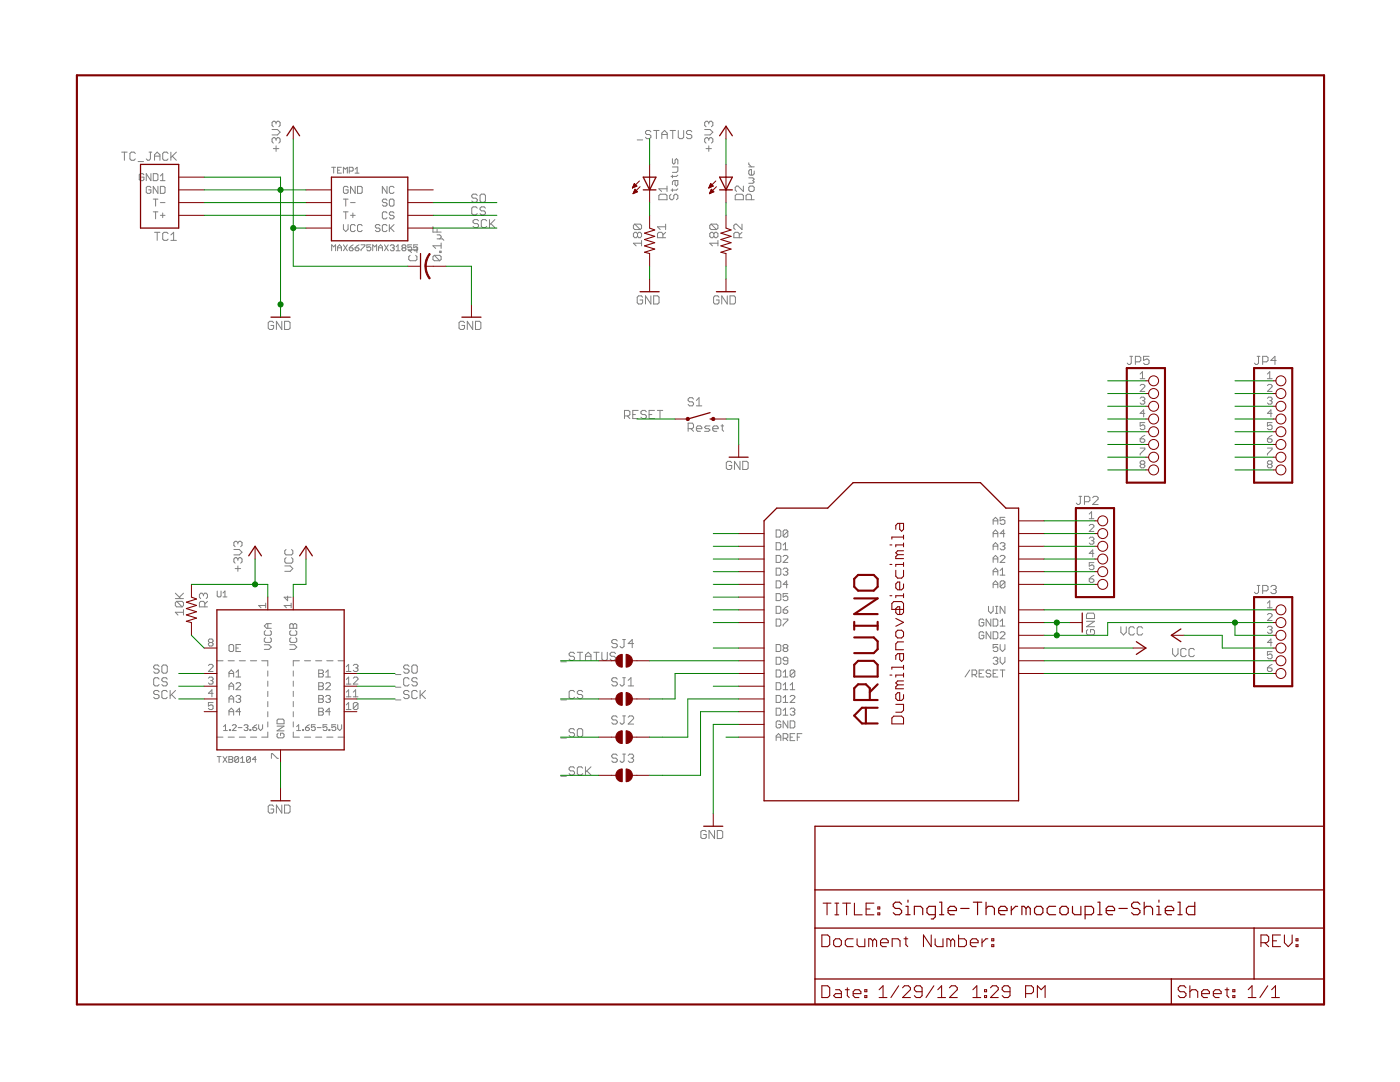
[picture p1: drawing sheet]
<svg xmlns="http://www.w3.org/2000/svg" width="279mm" height="216mm" viewBox="0 0 279 216" stroke-linecap="round" stroke-linejoin="round" font-family="sans-serif">
<g fill="none" stroke="#808080" stroke-width=".2">
<path d="M24.3 30.4h1.1M24.8 30.4v1.6M27 30.6l-.3-.2h-.5l-.3 .2v1.1l.3 .3h.5l.3-.3M27.6 32.2h1M28.7 34.9l-.2-.3h-.5l-.2 .3v.9l.2 .2h.5l.2-.2v-.5h-.4M29.7 30.4h.6M30 30.4v1.3l-.3 .3h-.2l-.3-.3M30.1 37.4l-.2-.2h-.5l-.2 .2v1l.2 .2h.5l.2-.2v-.5h-.4M30.1 34.6v1.4l-.9-1.4v1.4M30.6 34.6h.7l.2 .3v.9l-.2 .2h-.7zM30.6 39.7h.9M30.8 32v-1.1l.6-.5 .5 .5v1.1"/>
<path d="M30.8 31.2h1.1M31.1 39.7v1.4M31.5 37.2v1.4l-.9-1.4v1.4M32 35.1l.5-.5v1.4M32 36h.9M32 37.2h.7l.2 .2v1l-.2 .2h-.7zM33.5 30.6l-.2-.2h-.6l-.2 .2v1.1l.2 .3h.6l.2-.3M34.1 30.4v1.6M34.4 31.2l.8 .8M35.2 30.4l-1.1 1M54.3 25.8h1.1l.5 .6-.5 .5h-1.1M54.5 29.7h1.1"/>
<path d="M55.1 27.7l-.3-.2h-.3l-.2 .2v.6l.2 .3M55.1 27.7l.3-.2h.2l.3 .2v.6l-.3 .3M55.1 24.5l-.3-.3h-.3l-.2 .3v.5l.2 .3M55.1 24.5l.3-.3h.2l.3 .3v.5l-.3 .3M55.1 24.5v.2M55.1 27.7v.3M55.1 29.1v1.1M66.2 33.4h.8M66.6 33.4v1.1M67.4 34h.4M68.1 33.4h-.7v1.1h.7M68.5 34.5v-1.1l.4 .4 .4-.4v1.1"/>
<path d="M68.5 39.7h1M69 39.7v1.4M69.5 37.4l-.3-.2h-.4l-.3 .2v1l.3 .2h.4l.3-.2v-.5h-.5M69.7 34.1h.6l.2-.1v-.4l-.2-.2h-.6v1.1M70.9 34.5h.7M70.9 33.8l.4-.4v1.1M70.9 37.2v1.4l-.9-1.4v1.4M71.4 37.2h.7l.2 .2v1l-.2 .2h-.7zM77.2 40l-.2-.3h-.5l-.2 .3v.2l.2 .2h.5l.2 .3v.2l-.2 .2h-.5l-.2-.2M77.2 37.2v1.4l-.9-1.4v1.4M77.7 40l.2-.3h.5l.2 .3v.9l-.2 .2h-.5l-.2-.2zM78.6 37.4l-.2-.2h-.5l-.2 .2v1l.2 .2h.5l.2-.2"/>
<path d="M95.2 39l-.2-.3h-.6l-.3 .3v.3l.3 .2h.6l.2 .3v.3l-.2 .3h-.6l-.3-.3M95.8 39l.3-.3h.5l.3 .3v1.1l-.3 .3h-.5l-.3-.3zM127.2 27.9h1M129.9 26.3l-.3-.3h-.5l-.3 .3v.3l.3 .2h.5l.3 .3v.3l-.3 .3h-.5l-.3-.3M130.5 26h1M131 26v1.7M131.5 39l.3-.2h1l.3 .2v.9h-1.6zM132.1 26.8h1.1M132.1 27.7v-1.1l.5-.6 .6 .6v1.1M133.1 37.1v1.1M133.1 37.7h-1.6l.5 .5M133.7 26h1.1"/>
<path d="M133.9 38.8l-.3 .2v.6l.3 .3h.3l.3-.3v-.6l.2-.2h.3l.3 .2v.6l-.3 .3M134.2 31.7v.8l.3 .2 .2-.2v-.6l.3-.2 .3 .2v.8M134.2 33.3h1.1v.8l-.3 .3h-.8M134.2 34.9v.6M134.2 37.7v.5M134.3 26v1.7M134.7 36v.9l.3 .2 .3-.2v-.9h-.8l-.3 .3v.6M135.3 37.7l-.3 .2h-1.1M135.3 34.9l-.3 .3h-1.1M135.4 26v1.4l.2 .3h.6l.2-.3v-1.4M138.1 26.3l-.3-.3h-.5l-.3 .3v.3l.3 .2h.5l.3 .3v.3l-.3 .3h-.5l-.3-.3M140.6 25.8h1.1l.6 .6-.6 .5h-1.1"/>
<path d="M140.9 29.7h1.1M141.5 27.7l.2-.2h.3l.3 .2v.6l-.3 .3M141.5 24.5v.2M141.5 27.7v.3M141.5 29.1v1.1M141.5 27.7l-.3-.2h-.3l-.3 .2v.6l.3 .3M141.5 24.5l-.3-.3h-.3l-.3 .3v.5l.3 .3M141.5 24.5l.2-.3h.3l.3 .3v.5l-.3 .3M146.7 39l.3-.2h1.1l.3 .2v.9h-1.7zM148.4 37.1v1.1l-1.1-1.1h-.3l-.3 .3v.5l.3 .3M149.4 32.5v.3l.6 .5M149.4 35.5h.8l.3 .3-.3 .2 .3 .3-.3 .3h-.8"/>
<path d="M149.4 33.3h1.1M149.7 37.1h.5l.3 .3v.5l-.3 .3h-.5l-.3-.3v-.5zM150 39.9v-.9l-.3-.2h-.5l-.3 .2v.9h1.6M150.5 34.1v.6l-.3 .2h-.5l-.3-.2v-.6l.3-.3h.3v1.1M30.6 42.3h.9M30.8 46.4h1.1M31.1 42.3v1.4M31.4 46.4v1.6M32 40.4h.9M32 43h.9M32.5 42.5v.9M33.5 46.6l-.2-.2h-.6l-.2 .2v1.1l.2 .3h.6l.2-.3"/>
<path d="M34.1 48h1.1M34.1 46.9l.5-.5v1.6M66.2 50v-1.1l.4 .4 .4-.4v1.1M67.4 50v-.7l.4-.4 .3 .4v.7M67.4 49.4h.7M68.5 44.8v.9l.5 .5 .5-.5v-.9M68.5 48.9l.8 1.1M68.5 42.3h1M69 42.3v1.4M69.3 48.9l-.8 1.1M69.7 49.4h.6l.2 .4-.2 .2h-.4l-.2-.2zM70 40.4h.9"/>
<path d="M70 43h.9M70.4 42.5v.9M70.5 48.9l-.8 .5M70.9 49.4h.6l.1 .4-.1 .2h-.4l-.2-.2zM70.9 45l-.2-.2h-.5l-.2 .2v1l.2 .2h.5l.2-.2M71.6 48.9l-.7 .5M72.1 48.9h.7v.2l-.7 .7v.2M72.3 45l-.2-.2h-.5l-.2 .2v1l.2 .2h.5l.2-.2M74 48.9h-.8v.5l.4-.1 .4 .1v.4l-.2 .2h-.4l-.2-.2M74.4 50v-1.1l.4 .4 .4-.4v1.1M75.5 49.4h.8M75.5 50v-.7l.4-.4 .4 .4v.7"/>
<path d="M75.8 45l-.2-.2h-.5l-.2 .2v.3l.2 .2h.5l.2 .2v.3l-.2 .2h-.5l-.2-.2M76.7 48.9l.8 1.1M77.2 42.5l-.2-.2h-.5l-.2 .2v.9l.2 .3h.5l.2-.3M77.2 45l-.2-.2h-.5l-.2 .2v1l.2 .2h.5l.2-.2M77.5 48.9l-.8 1.1M77.7 44.8v1.4M77.9 49.1l.2-.2h.4l.2 .2-.2 .3M77.9 45.5l.7 .7M78.3 49.4h.2M78.5 49.4l.2 .2-.2 .4h-.4l-.2-.2M78.6 42.5l-.2-.2h-.5l-.2 .2v.2l.2 .3h.5l.2 .2v.2l-.2 .3h-.5l-.2-.3M78.6 44.8l-.9 .9"/>
<path d="M79.1 50h.7M79.1 49.3l.3-.4v1.1M80.4 49.4h.4M80.4 49.4l-.2 .2 .2 .4h.4l.2-.2-.2-.4M80.4 49.4l-.2-.1 .2-.4h.4l.2 .2-.2 .3M81.9 50.9l-.3 .3v.6l.3 .2h1.1l.2-.2v-.6l-.2-.3M82.2 48.9h-.8v.5l.4-.1 .4 .1v.4l-.2 .2h-.4l-.2-.2M83.2 49.3v1.1M83.2 49.8h-1.6l.5 .6M83.4 48.9h-.8v.5l.4-.1 .4 .1v.4l-.3 .2h-.3l-.2-.2M86.4 45.2v1.1h1.6M86.7 50.9l-.3 .3v.6l.3 .2h1.1"/>
<path d="M86.7 50.9h1.1l.2 .3v.6l-.2 .2M86.7 50.9l1.1 1.1M87.2 46.9h.6l.2 .2v.3l-.2 .3M87.2 47.7h1.1l.3 .2M87.2 45.8v.5M87.8 50.1h.2v.3h-.2zM88 48.5v1.1M88 49h-1.6l.6 .6M95.2 41.5l-.2-.2h-.6l-.3 .2v1.1l.3 .3h.6l.2-.3M95.5 44.1l-.3-.3h-.5l-.3 .3v.2l.3 .3h.5l.3 .3v.3l-.3 .2h-.5l-.3-.2M96.9 41.5l-.3-.2h-.5l-.3 .2v.3l.3 .3h.5l.3 .3v.2l-.3 .3h-.5l-.3-.3M97.1 44.1l-.2-.3h-.6l-.2 .3v1.1l.2 .2h.6l.2-.2"/>
<path d="M97.7 43.8v1.6M98 44.6l.8 .8M98.8 43.8l-1.1 1.1M126.7 44.7h1.1l.2 .3v.5l-.2 .3M126.7 44.7l-.3 .3v.5l.3 .3h1.1M126.7 44.7l1.1 1.1M127.2 46.6l.3-.2h.3l.2 .2v.6l-.2 .2h-.3l-.3-.2M127.2 46.6l-.2-.2h-.3l-.3 .2v.6l.3 .2h.3l.2-.2M127.2 46.6v.6M128 48.5h-1.6l.6 .6M128 48v1.1M128.2 59.3l-.2-.3h-.6l-.2 .3v1.1l.2 .3h.6l.2-.3v-.5h-.5"/>
<path d="M129.9 59v1.7l-1.1-1.7v1.7M130.5 59h.8l.2 .3v1.1l-.2 .3h-.8zM132.3 47.4v-.8l-.3-.2h-.5l-.3 .2v.8h1.6M132.8 46.4l-.5 .5M132.8 45.3h-1.6l.6 .5M132.8 44.7v1.1M141.9 44.7l-.3 .3v.5l.3 .3h1.1M141.9 44.7h1.1l.3 .3v.5l-.3 .3M141.9 44.7l1.1 1.1M142.5 46.6l-.3-.2h-.3l-.3 .2v.6l.3 .2h.3l.3-.2M142.5 46.6l.2-.2h.3l.3 .2v.6l-.3 .2h-.3l-.2-.2M142.5 46.6v.6"/>
<path d="M143.3 48.5h-1.7l.6 .6M143.3 48v1.1M143.5 59.3l-.3-.3h-.5l-.3 .3v1.1l.3 .3h.5l.3-.3v-.5h-.5M145.1 59v1.7l-1.1-1.7v1.7M145.7 59h.8l.3 .3v1.1l-.3 .3h-.8zM147.5 47.4v-.8l-.2-.2h-.6l-.2 .2v.8h1.6M148.1 46.4l-.6 .5M148.1 44.7v1.1l-1.1-1.1h-.3l-.2 .3v.5l.2 .3M54.6 64.4l-.3-.3h-.5l-.3 .3v1.1l.3 .2h.5l.3-.2v-.6h-.5M56.2 64.1v1.6l-1-1.6v1.6M56.8 64.1h.8l.3 .3v1.1l-.3 .2h-.8zM92.7 64.4l-.3-.3h-.5l-.3 .3v1.1l.3 .2h.5l.3-.2v-.6h-.5"/>
<path d="M94.3 64.1v1.6l-1-1.6v1.6M94.9 64.1h.8l.3 .3v1.1l-.3 .2h-.8zM138.4 79.6l-.2-.2h-.6l-.3 .2v.3l.3 .3h.6l.2 .3v.2l-.2 .3h-.6l-.3-.3M139 79.9l.5-.5v1.6M225.5 71.1h.5M225.8 71.1v1.4l-.3 .2h-.3l-.2-.2M226.6 72.2h.8l.3-.3v-.5l-.3-.3h-.8v1.6M227.5 75.6h1M227.5 76.9l.3-.2h.4l.3 .2v.3l-1 .9h1M227.5 79.5l.3-.3h.4l.3 .3v.2l-.3 .2M227.5 74.6l.5-.4v1.4M228 79.9h.2"/>
<path d="M228.2 79.9l.3 .3v.2l-.3 .2h-.4l-.3-.2M229.3 71.1h-1.1v.8l.6-.3h.2l.3 .3v.6l-.3 .2h-.5l-.3-.2M250.9 71.1h.5M251.2 71.1v1.4l-.3 .2h-.3l-.3-.2M252 72.2h.8l.3-.3v-.5l-.3-.3h-.8v1.6M252.9 74.6l.5-.4v1.4M252.9 76.9l.3-.2h.4l.3 .2v.3l-1 .9h1M252.9 79.5l.3-.3h.4l.3 .3v.2l-.3 .2M252.9 75.6h1M253.4 79.9h.2M253.6 79.9l.3 .3v.2l-.3 .2h-.4l-.3-.2M254.7 71.9h-1.1l.8-.8v1.6"/>
<path d="M124.6 83h.9l.2-.3v-.5l-.2-.3h-.9v1.6M125.2 83l.5 .5M126.3 82.7h.5M127.4 81.9h-1.1v1.6h1.1M129 82.2l-.3-.3h-.5l-.3 .3v.2l.3 .3h.5l.3 .3v.2l-.3 .3h-.5l-.3-.3M129.5 82.7h.6M130.6 81.9h-1.1v1.6h1.1M131.2 81.9h1.1M131.7 81.9v1.6M137.3 85.5h.9l.2-.2v-.6l-.2-.3h-.9v1.7M137.9 85.5l.5 .6M139 85.5h1.1v-.2l-.3-.3h-.6l-.2 .3v.5l.2 .3h.6"/>
<path d="M139 81h1.1M141.7 85h-.8l-.3 .3 .3 .2h.5l.3 .3-.3 .3h-.8M142.2 85.5h1.1v-.2l-.2-.3h-.6l-.3 .3v.5l.3 .3h.6M143.9 85h.5M144.1 84.7v1.1l.3 .3M146 92.3l-.2-.2h-.6l-.3 .2v1.1l.3 .3h.6l.2-.3v-.5h-.5M147.7 92.1v1.6l-1.1-1.6v1.6M148.2 92.1h.8l.3 .2v1.1l-.3 .3h-.8zM215.3 99h.6M215.6 99v1.4l-.3 .3h-.2l-.3-.3M218.1 99.3l.2-.3h.6l.3 .3v.3l-1.1 1.1h1.1M227.5 87.6h.7l.3 .2v.2l-.3 .3h-.4l-.3-.3z"/>
<path d="M227.5 89.4h1v.2l-1 1v.2M227.8 92.6l-.3-.2v-.2l.3-.3h.4l.3 .3v.2l-.3 .2M227.8 92.6l-.3 .3v.2l.3 .2h.4l.3-.2v-.2l-.3-.3M227.8 92.6h.4M228.5 82.5h-1l.7-.7v1.4M228.5 84.3h-1v.7l.7-.2 .3 .2v.5l-.3 .2h-.4l-.3-.2M228.5 86.9l-1 .7M252.9 87.6h.7l.3 .2v.2l-.3 .3h-.4l-.3-.3zM252.9 89.4h1v.2l-1 1v.2M253.2 92.6l-.3-.2v-.2l.3-.3h.4l.3 .3v.2l-.3 .2M253.2 92.6l-.3 .3v.2l.3 .2h.4l.3-.2v-.2l-.3-.3M253.2 92.6h.4"/>
<path d="M253.9 84.3h-1v.7l.7-.2 .3 .2v.5l-.3 .2h-.4l-.3-.2M253.9 82.5h-1l.7-.7v1.4M253.9 86.9l-1 .7M35 119.4h1.6M35 118.4l1.1 1M35.3 120h1l.3 .3v.5l-.3 .3M35.3 120l-.3 .3v.5l.3 .3h1M35.3 120l1 1.1M36.6 118.4l-.8 .8M40.6 118.6l-.3-.2h-.3l-.2 .2v.6l.2 .2M40.6 118.6l.3-.2h.2l.3 .2v.6l-.3 .2M40.6 118.6v.3"/>
<path d="M41.4 120l-.5 .5M43.3 117.9v1l.2 .2h.4l.2-.2v-1M44.5 119.1h.8M44.5 118.3l.4-.4v1.2M46.7 109.6h1.1l.5 .6-.5 .5h-1.1M46.9 113.5h1.1M47.5 108.3v.2M47.5 111.5v.3M47.5 112.9v1.1M47.5 111.5l-.3-.2h-.3l-.2 .2v.6l.2 .3M47.5 108.3l-.3-.3h-.3l-.2 .3v.5l.2 .3M47.5 111.5l.3-.2h.2l.3 .2v.6l-.3 .3"/>
<path d="M47.5 108.3l.3-.3h.2l.3 .3v.5l-.3 .3M56.8 112.9h1.1l.5 .6-.5 .5h-1.1M57.1 111.3l-.3 .2v.6l.3 .3h1.1l.2-.3v-.6l-.2-.2M57.1 109.6l-.3 .3v.5l.3 .3h1.1l.2-.3v-.5l-.2-.3M57.4 118.9v1l-.7-.7h1.4M154.9 118.4h.7l.2 .3v.9l-.2 .2h-.7zM154.9 105.7h.7l.2 .3v.9l-.2 .3h-.7zM154.9 108.3h.7l.2 .2v1l-.2 .2h-.7zM154.9 110.8h.7l.2 .3v.9l-.2 .2h-.7zM154.9 113.4h.7l.2 .2v.9l-.2 .3h-.7zM154.9 115.9h.7l.2 .2v1l-.2 .2h-.7zM156.3 111.1l.2-.3h.5l.2 .3v.2l-.9 .9h.9"/>
<path d="M156.3 113.6l.2-.2h.5l.2 .2v.2l-.2 .3M156.3 109.7h.9M156.3 108.8l.5-.5v1.4M156.8 114.1h.2M157 114.1l.2 .2v.2l-.2 .3h-.5l-.2-.3M157.2 106v.9l-.2 .3h-.5l-.2-.3M157.2 106l-.2-.3h-.5l-.2 .3v.9M157.2 118.4h-.9v.7l.7-.2 .2 .2v.5l-.2 .2h-.5l-.2-.2M157.2 106l-.9 .9M157.2 116.6h-.9l.7-.7v1.4M198.2 114.1h.9M198.2 116.6h.9"/>
<path d="M198.2 104.6v-.9l.5-.5 .4 .5v.9M198.2 107.2v-1l.5-.5 .4 .5v1M198.2 109.7v-.9l.5-.5 .4 .5v.9M198.2 112.2v-.9l.5-.5 .4 .5v.9M198.2 114.8v-1l.5-.4 .4 .4v1M198.2 117.3v-.9l.5-.5 .4 .5v.9M198.2 103.9h.9M198.2 106.5h.9M198.2 109h.9M198.2 111.5h.9M199.6 108.5l.2-.2h.5l.3 .2v.3l-.3 .2M199.6 111.1l.2-.3h.5l.3 .3v.2l-1 .9h1"/>
<path d="M199.6 114.8h1M199.6 113.8l.5-.4v1.4M200.1 109h.2M200.3 109l.3 .2v.3l-.3 .2h-.5l-.2-.2M200.6 116.1v1l-.3 .2h-.5l-.2-.2M200.6 116.1l-.3-.2h-.5l-.2 .2v1M200.6 103.2h-1v.7l.5-.2h.2l.3 .2v.5l-.3 .2h-.5l-.2-.2M200.6 106.5h-1l.7-.8v1.5M200.6 116.1l-1 1M216.4 100.1h.8l.3-.2v-.6l-.3-.3h-.8v1.7M217.4 107.4l.2-.2h.5l.2 .2v.3l-.2 .2M217.4 104.9l.2-.3h.5l.2 .3v.2l-.9 .9h.9"/>
<path d="M217.4 102.6l.4-.5v1.4M217.4 103.5h.9M217.4 115.5h.7l.2 .2v.3l-.2 .2h-.5l-.2-.2zM217.8 107.9h.3M218.1 107.9l.2 .2v.3l-.2 .2h-.5l-.2-.2M218.3 112.3h-.9v.7l.7-.3 .2 .3v.4l-.2 .3h-.5l-.2-.3M218.3 110.4h-.9l.7-.7v1.4M218.3 114.8l-.9 .7M250.9 116.8h.5M251.2 116.8v1.4l-.3 .2h-.3l-.3-.2M252 117.9h.8l.3-.3v-.5l-.3-.3h-.8v1.6M253.6 117.1l.3-.3h.5l.3 .3v.3l-.3 .2"/>
<path d="M254.2 117.6h.2M254.4 117.6l.3 .3v.3l-.3 .2h-.5l-.3-.2M31.7 135.5l-.2-.3h-.6l-.2 .3v1.1l.2 .3h.6l.2-.3M31.7 138l-.2-.2h-.6l-.2 .2v.3l.2 .3h.6l.2 .3v.2l-.2 .3h-.6l-.2-.3M31.7 133l-.2-.3h-.6l-.2 .3v.2l.2 .3h.6l.2 .3v.2l-.2 .3h-.6l-.2-.3M32.3 133l.3-.3h.5l.3 .3v1l-.3 .3h-.5l-.3-.3zM33.4 135.5l-.3-.3h-.5l-.3 .3v.3l.3 .2h.5l.3 .3v.3l-.3 .3h-.5l-.3-.3M33.4 138l-.3-.2h-.5l-.3 .2v1.1l.3 .3h.5l.3-.3M34 137.8v1.6M34.2 138.6l.8 .8M35 137.8l-1 1.1M36.6 122.2h-1.6l.5 .5"/>
<path d="M36.6 121.6v1.1M40.9 121.1v-.8l-.3-.3h-.6l-.2 .3v.8h1.6M41.6 135.3l.2-.2h.5l.2 .2v.3l-.2 .2M41.6 132.8l.2-.2h.5l.2 .2v.2l-.9 1h.9M41.8 128.2l-.2-.2v-.3l.2-.2h.5l.2 .2v.3l-.2 .2M41.8 128.2l-.2 .2v.3l.2 .2h.5l.2-.2v-.3l-.2-.2M41.8 128.2h.5M42.1 135.8h.2M42.3 135.8l.2 .2v.3l-.2 .2h-.5l-.2-.2M42.5 138.3h-.9l.7-.7v1.4M43.3 131.8h1.2M45.5 131.8h1.3"/>
<path d="M45.7 135.1v-.9l.5-.5 .4 .5v.9M45.7 137.6v-.9l.5-.5 .4 .5v.9M45.7 134.4h.9M45.7 136.9h.9M45.7 139.5h.9M45.9 128.6h.5l.2 .2v1l-.2 .2h-.5l-.2-.2v-1zM47.1 134.2l.5-.5v1.4M47.1 135.1h.9M47.1 136.5l.2-.3h.5l.2 .3v.2l-.9 .9h.9M47.1 139l.2-.2h.5l.2 .2v.2l-.2 .3M47.1 129.3h.5M47.6 139.5h.2"/>
<path d="M47.8 131.8h1.2M47.8 139.5l.2 .2v.2l-.2 .3h-.5l-.2-.3M48 128.6h-.9v1.4h.9M50 131.8h1.2M52.2 131.8h1.2v1.1M52.7 128.7h1l.4 .4-.4 .5h-1M53 127.3l-.3 .2v.5l.3 .2h.9l.2-.2v-.5l-.2-.2M53 125.8l-.3 .3v.4l.3 .3h.9l.2-.3v-.4l-.2-.3M53 120.8h-1.4l.5 .5M53 120.4v.9M53.4 124.4v1M53.4 133.9v1"/>
<path d="M53.4 135.9v1M53.4 137.9v1.1M53.4 140v1M54.1 124.4h-.9l-.5 .5 .5 .5h.9M57.8 128.7h1l.4 .4-.4 .5h-1M57.8 124.7l.3-.3h.2l.2 .3 .3-.3h.2l.2 .3v.7h-1.4zM58.1 127.3l-.3 .2v.5l.3 .2h.9l.2-.2v-.5l-.2-.2M58.1 125.8l-.3 .3v.4l.3 .3h.9l.2-.3v-.4l-.2-.3M58.1 120.8h-1.4l.5 .5M58.1 120.4v.9M58.5 124.7v.7M58.5 133.9v1"/>
<path d="M58.5 135.9v1M58.5 137.9v1.1M58.5 140v1M59.8 131.8h-1.3v1.1M60.8 131.8h1.2M63 131.8h1.2M63.6 138.8h.7l.2 .2v.2l-.2 .3 .2 .2v.2l-.2 .3h-.7zM63.6 136.2h.7l.2 .3v.2l-.2 .2 .2 .3v.2l-.2 .2h-.7zM63.6 134.4h.7M63.6 133.7h.7l.2 .2v.3l-.2 .2 .2 .2v.3l-.2 .2h-.7zM63.6 136.9h.7M63.6 139.5h.7"/>
<path d="M65 135.1h.9M65 136.5l.2-.3h.5l.2 .3v.2l-.9 .9h.9M65 139l.2-.2h.5l.2 .2v.2l-.2 .3M65 134.2l.5-.5v1.4M65.2 131.8h1.3M65.5 139.5h.2M65.7 139.5l.2 .2v.2l-.2 .3h-.5l-.2-.3M67.5 131.8h1.2M69.1 134h.9M69.1 136.5h.9M69.1 133l.5-.4v1.4M69.1 135.6l.5-.5v1.4"/>
<path d="M69.1 138.1l.5-.5v1.4M69.1 139h.9M70.5 135.3l.2-.2h.5l.2 .2v.3l-.9 .9h.9M70.5 132.8l.2-.2h.5l.2 .2v.2l-.2 .3M70.5 139h.9M70.5 138.1l.5-.5v1.4M71 133.3h.2M71.2 133.3l.2 .2v.3l-.2 .2h-.5l-.2-.2M78.9 134.6h1.1M78.9 139.7h1.1M78.9 137.1h1.1M81.6 135.5l-.2-.3h-.6l-.2 .3v1.1l.2 .3h.6l.2-.3"/>
<path d="M81.6 138l-.2-.2h-.6l-.2 .2v.3l.2 .3h.6l.2 .3v.2l-.2 .3h-.6l-.2-.3M81.6 133l-.2-.3h-.6l-.2 .3v.2l.2 .3h.6l.2 .3v.2l-.2 .3h-.6l-.2-.3M82.2 133l.3-.3h.5l.3 .3v1l-.3 .3h-.5l-.3-.3zM83.3 135.5l-.3-.3h-.5l-.3 .3v.3l.3 .2h.5l.3 .3v.3l-.3 .3h-.5l-.3-.3M83.3 138l-.3-.2h-.5l-.3 .2v1.1l.3 .3h.5l.3-.3M83.8 137.8v1.6M84.1 138.6l.8 .8M84.9 137.8l-1.1 1.1M111.9 139.7h1.1M111.9 132.1h1.1M114.7 138l-.3-.2h-.6l-.2 .2v1.1l.2 .3h.6l.3-.3M114.7 130.4l-.3-.2h-.6l-.2 .2v.3l.2 .3h.6l.3 .2v.3l-.3 .3h-.6l-.2-.3"/>
<path d="M115.2 130.2h1.1M115.8 130.2v1.6M116.3 138l-.3-.2h-.5l-.3 .2v.3l.3 .3h.5l.3 .3v.2l-.3 .3h-.5l-.3-.3M116.8 131.8v-1.1l.6-.5 .5 .5v1.1M116.8 131h1.1M118.5 130.2h1.1M119 130.2v1.6M120.1 130.2v1.3l.3 .3h.5l.3-.3v-1.3M122.9 130.4l-.3-.2h-.6l-.2 .2v.3l.2 .3h.6l.3 .2v.3l-.3 .3h-.6l-.2-.3M123.2 127.9l-.3-.3h-.5l-.3 .3v.3l.3 .2h.5l.3 .3v.3l-.3 .2h-.5l-.3-.2M123.2 135.5l-.3-.3h-.5l-.3 .3v.3l.3 .2h.5l.3 .3v.3l-.3 .3h-.5l-.3-.3M124.3 135.2h.5"/>
<path d="M124.3 127.6h.5M124.5 135.2v1.4l-.2 .3h-.3l-.3-.3M124.5 127.6v1.4l-.2 .2h-.3l-.3-.2M125.4 136.9h1M125.4 135.8l.5-.6v1.7M126.4 128.4h-1l.8-.8v1.6M154.9 133.7h.7l.2 .2v1l-.2 .2h-.7zM154.9 131.1h.7l.2 .3v.9l-.2 .2h-.7zM154.9 136.2h.7l.2 .3v.9l-.2 .2h-.7zM154.9 138.8h.7l.2 .2v.9l-.2 .3h-.7zM154.9 128.6h.7l.2 .2v1l-.2 .2h-.7zM154.9 121h.7l.2 .2v1l-.2 .2h-.7z"/>
<path d="M154.9 123.5h.7l.2 .3v.9l-.2 .2h-.7zM156.3 135.1h.9M156.3 137.6h.9M156.3 121.7h.7l.2 .2v.3l-.2 .2h-.5l-.2-.2zM156.3 123.5h.9v.3l-.9 .9v.2M156.3 134.2l.5-.5v1.4M156.3 136.7l.5-.5v1.4M156.3 139.2l.5-.4v1.4M156.5 129.3l-.2-.2v-.3l.2-.2h.5l.2 .2v.3l-.2 .2M156.5 129.3l-.2 .2v.3l.2 .2h.5l.2-.2v-.3l-.2-.2M156.5 129.3h.5M157.2 131.8h-.7l-.2-.2v-.2l.2-.3h.5l.2 .3v.9l-.2 .2h-.5l-.2-.2"/>
<path d="M157.2 121l-.9 .7M157.7 137.6h.9M157.7 139l.2-.2h.5l.2 .2v.2l-.9 1h.9M157.7 136.7l.5-.5v1.4M158.6 133.9v1l-.2 .2h-.5l-.2-.2M158.6 133.9l-.2-.2h-.5l-.2 .2v1M158.6 133.9l-.9 1M193.5 133.7l-.9 1.4M194 134.6h.7l.2-.2v-.5l-.2-.2h-.7v1.4M194.5 134.6l.4 .5M195.4 134.4h.5M196.3 126.3l-.2-.2h-.5l-.2 .2v.9l.2 .3h.5l.2-.3v-.4h-.4"/>
<path d="M196.3 133.7h-.9v1.4h.9M196.3 123.8l-.2-.3h-.5l-.2 .3v.9l.2 .2h.5l.2-.2v-.5h-.4M197.3 121v.9l.4 .5 .5-.5v-.9M197.7 133.9l-.2-.2h-.5l-.2 .2v.3l.2 .2h.5l.2 .2v.3l-.2 .2h-.5l-.2-.2M197.7 123.5v1.4l-.9-1.4v1.4M197.7 126.1v1.4l-.9-1.4v1.4M198.2 134.4h.5M198.2 123.5h.7l.2 .3v.9l-.2 .2h-.7zM198.2 131.4l.2-.3h.5l.2 .3v.2l-.2 .2M198.2 126.1h.7l.2 .2v.9l-.2 .3h-.7zM198.7 131.8h.2M198.7 122.4h.4"/>
<path d="M198.7 121h.4M198.9 131.8l.2 .3v.2l-.2 .2h-.5l-.2-.2M198.9 121v1.4M199.1 133.7h-.9v1.4h.9M199.1 128.6h-.9v.7l.5-.2h.2l.2 .2v.5l-.2 .2h-.5l-.2-.2M199.6 133.7h1M199.6 124.9h1M199.6 128.6v.9l.5 .5 .5-.5v-.9M199.6 131.1v1l.5 .4 .5-.4v-1M199.6 126.3l.2-.2h.5l.3 .2v.2l-1 1h1M199.6 124l.5-.5v1.4M200.1 133.7v1.4"/>
<path d="M200.6 121v1.4l-1-1.4v1.4M216.8 124h1.6l-1.6 1.1h1.6M217.1 125.6l-.3 .3v.5l.3 .3h1.1l.2-.3v-.5l-.2-.3h-.6v.6M217.1 122.3h1.1l.2 .3v.8h-1.6v-.8zM223.7 125.1v1.1l.5 .5 .6-.5v-1.1M226.4 125.3l-.3-.2h-.5l-.3 .2v1.1l.3 .3h.5l.3-.3M228 125.3l-.2-.2h-.6l-.3 .2v1.1l.3 .3h.6l.2-.3M234 129.4v1.1l.5 .5 .6-.5v-1.1M236.7 129.7l-.2-.3h-.6l-.3 .3v1l.3 .3h.6l.2-.3M238.4 129.7l-.3-.3h-.5l-.3 .3v1l.3 .3h.5l.3-.3M252.9 133.3h.7l.3 .2v.3l-.3 .2h-.4l-.3-.2zM252.9 120.4l.5-.5v1.4"/>
<path d="M252.9 121.3h1M252.9 122.7l.3-.3h.4l.3 .3v.2l-1 .9h1M252.9 125.2l.3-.2h.4l.3 .2v.2l-.3 .3M253.4 125.7h.2M253.6 125.7l.3 .2v.2l-.3 .3h-.4l-.3-.3M253.9 130h-1v.7l.5-.2h.2l.3 .2v.5l-.3 .2h-.4l-.3-.2M253.9 128.2h-1l.7-.7v1.4M253.9 132.6l-1 .7M42.5 140.2h-.9v.7l.5-.2h.2l.2 .2v.5l-.2 .2h-.5l-.2-.2M43.3 147.1h1.2M43.3 151h.8M43.7 151v1.1"/>
<path d="M44.5 151l.8 1.1M44.6 145l.4-.4v1.2M44.6 145.8h.8M45.3 151l-.8 1.1M45.5 147.1h1.3M45.7 151h.6l.2 .2-.2 .3 .2 .4-.2 .2h-.6zM45.7 151.5h.6M45.7 142.7v-.9l.5-.5 .4 .5v.9M45.7 140.2v-1l.5-.4 .4 .4v1M45.7 142h.9M45.8 145.6h.2v.2h-.2zM46.4 144.8l.2-.2h.3l.2 .2v.2l-.7 .8h.7"/>
<path d="M47.5 145.2h.8M47.6 151.2l-.2-.2h-.4l-.2 .2v.7M47.6 151.2v.7l-.2 .2h-.4l-.2-.2M47.6 151.2l-.8 .7M47.8 147.1h1.2M48 152.1h.8M48 151.3l.4-.3v1.1M48 142h-.9l.7-.7v1.4M48.7 144.8l.2-.2h.4l.2 .2-.2 .4M49.1 145.2h.2M49.3 145.2l.2 .2-.2 .4h-.4l-.2-.2M49.9 145.6h.2v.2h-.2z"/>
<path d="M50 147.1h1.2M50 151.2l-.2-.2h-.4l-.2 .2v.7M50 151.2v.7l-.2 .2h-.4l-.2-.2M50 151.2l-.8 .7M50.5 145.2h.5l.2 .4-.2 .2h-.3l-.2-.2zM51.1 151.5h-.7l.5-.5v1.1M51.2 144.6l-.7 .6M51.6 144.6v.8l.4 .4 .4-.4v-.8M53.4 146.1v1h-1.2M53.4 142v1M53.4 144v1.1M54.2 151.3v-.9h.2l.9 .9h.3"/>
<path d="M55.3 143.7l.2-.2h1l.2 .2v.7h-1.4zM55.3 144.9h1.4l-1.4 .9h1.4M55.5 146.3l-.2 .2v.5l.2 .2h1l.2-.2v-.5l-.2-.2h-.5v.5M58.5 146.1v1h1.3M58.5 142v1M58.5 144v1.1M59.2 145.8h.8M59.2 145l.4-.4v1.2M60.4 145.6h.2v.2h-.2zM60.8 147.1h1.2M61 145.2h.6l.1 .4-.1 .2h-.4l-.2-.2zM61.7 144.6l-.7 .6"/>
<path d="M62.9 144.6h-.8v.6l.4-.2 .4 .2v.4l-.2 .2h-.4l-.2-.2M63 147.1h1.2M63.3 145.2h.8M63.6 142h.7M63.6 141.3h.7l.2 .2v.3l-.2 .2 .2 .2v.3l-.2 .2h-.7zM65.2 147.1h1.3M65.3 144.6h-.8v.6l.4-.2 .4 .2v.4l-.2 .2h-.4l-.2-.2M65.6 145.6h.2v.2h-.2zM65.9 142h-.9l.7-.7v1.4M67 144.6h-.8v.6l.4-.2 .4 .2v.4l-.2 .2h-.4l-.2-.2M67.4 144.6v.8l.4 .4 .4-.4v-.8M67.5 147.1h1.2"/>
<path d="M69.1 141.6h.9M69.1 140.7l.5-.5v1.4M71.4 140.4l-.2-.2h-.5l-.2 .2v1M71.4 140.4v1l-.2 .2h-.5l-.2-.2M71.4 140.4l-.9 1M111.9 147.3h1.1M111.9 154.9h1.1M114.7 145.7l-.3-.3h-.6l-.2 .3v.2l.2 .3h.6l.3 .3v.2l-.3 .3h-.6l-.2-.3M114.7 153.3l-.3-.3h-.6l-.2 .3v.2l.2 .3h.6l.3 .3v.3l-.3 .2h-.6l-.2-.2M115.2 145.7l.3-.3h.5l.3 .3v1l-.3 .3h-.5l-.3-.3zM116.3 153.3l-.3-.3h-.5l-.3 .3v1.1l.3 .2h.5l.3-.2M116.8 153v1.6"/>
<path d="M117.1 153.8l.8 .8M117.9 153l-1.1 1.1M123.2 150.7l-.3-.2h-.5l-.3 .2v.3l.3 .3h.5l.3 .3v.2l-.3 .3h-.5l-.3-.3M123.2 143.1l-.3-.2h-.5l-.3 .2v.3l.3 .3h.5l.3 .2v.3l-.3 .3h-.5l-.3-.3M124.3 142.9h.5M124.3 150.5h.5M124.5 150.5v1.3l-.2 .3h-.3l-.3-.3M124.5 142.9v1.3l-.2 .3h-.3l-.3-.3M125.4 143.1l.2-.2h.6l.2 .2v.3l-1 1.1h1M125.4 150.7l.2-.2h.6l.2 .2v.3l-.2 .3M125.9 151.3h.3M126.2 151.3l.2 .3v.2l-.2 .3h-.6l-.2-.3"/>
<path d="M154.9 147.1h.9M154.9 141.3h.7l.2 .2v1l-.2 .2h-.7zM154.9 147.8v-.9l.5-.5 .4 .5v.9M155.8 144.1l-.2-.3h-.5l-.2 .3v.9l.2 .2h.5l.2-.2v-.5h-.4M156.3 140.2h.9M156.3 142.7h.9M156.3 147.3h.7l.2-.2v-.5l-.2-.2h-.7v1.4M156.3 141.8l.5-.5v1.4M156.8 147.3l.4 .5M157.2 143.8v1.4l-.9-1.4v1.4M157.7 147.1h.5M157.7 141.5l.2-.2h.5l.2 .2v.3l-.2 .2"/>
<path d="M157.7 143.8h.7l.2 .3v.9l-.2 .2h-.7zM158.2 142h.2M158.4 142l.2 .2v.3l-.2 .2h-.5l-.2-.2M158.6 146.4h-.9v1.4h.9M159.1 147.1h.5M160 146.4h-.9v1.4M54.6 160.9l-.3-.3h-.5l-.3 .3v1.1l.3 .2h.5l.3-.2v-.6h-.5M56.2 160.6v1.6l-1-1.6v1.6M56.8 160.6h.8l.3 .3v1.1l-.3 .2h-.8zM140.9 166l-.2-.3h-.6l-.2 .3v1.1l.2 .2h.6l.2-.2v-.6h-.5M142.6 165.7v1.6l-1.1-1.6v1.6M143.2 165.7h.8l.2 .3v1.1l-.2 .2h-.8z"/>
</g>
<g fill="none" stroke="#800000" stroke-width=".25">
<path d="M28 32.8h7.7v12.7h-7.7zM57.3 27.1l1.2-1.9 1.3 1.9M66.1 35.3h15.3v12.7h-15.3zM128.4 35.3h2.5l-1.3 2.6zM128.4 37.9h2.5M143.6 35.3h2.6l-1.3 2.6zM143.6 37.9h2.6M143.6 27.1l1.3-1.9 1.3 1.9M83.9 50.6v5.1M127.7 58.2h3.9M143 58.2h3.8M54.1 63.3h3.8"/>
<path d="M92.2 63.3h3.8M141.7 83.6h.6M141.7 82.3l-4.4 1.3M145.5 91.2h3.8M49.6 110.9l1.3-1.9 1.3 1.9M59.8 110.9l1.3-1.9 1.2 1.9M152.5 103.9l2.5-2.5h10.2l5.1-5.1h25.4l5 5.1h2.6v58.4h-50.8zM43.3 121.7h25.4v27.9h-25.4zM216 122.3v3.8M226.8 128l1.9 1.3-1.9 1.3M235.7 125.5l-1.9 1.3 1.9 1.2M54.1 159.8h3.8"/>
<path d="M140.4 164.9h3.9M162.6 164.9h101.6v35.5h-101.6zM162.6 177.6h101.6M162.6 185.2h101.6M162.6 195.3h101.6M233.8 195.3v5.1M250.3 185.2v10.1"/>
</g>
<g fill="none" stroke="#800000" stroke-width=".2">
<path d="M35.7 37.9h5M35.7 35.3h5M58.5 25.2v2.5M61.1 37.9h5M81.4 37.9h5.1M126.2 37.5h.1M126.3 37.4h.2M126.3 37.3h.5M126.4 37.1h.7M126.4 38.6h.1M126.4 38.5h.4M126.4 37h.6"/>
<path d="M126.5 36.9h.4M126.5 38.4h.6M126.5 36.8h.2M126.5 38.2h.7M126.6 36.7h.1M126.6 38.1h.5M126.6 36.6l.5 .5-.9 .4zM126.6 38h.3M126.7 37.9h.1M126.7 37.8l.5 .5-.9 .4zM127.6 36.1l-1.4 1.4M127.7 37.3l-1.4 1.4"/>
<path d="M129.6 32.8v7.6M141.5 37.5h.1M141.5 37.4h.3M141.6 37.3h.4M141.6 37.1h.7M141.6 38.6h.1M141.6 37h.6M141.6 38.5h.4M141.7 36.9h.4M141.7 38.4h.6M141.8 36.8h.2M141.8 38.2h.6"/>
<path d="M141.8 36.7h.1M141.8 38.1h.5M141.8 36.6l.5 .5-.8 .4zM141.9 38h.3M141.9 37.9h.1M142 37.8l.5 .5-.9 .4zM142.9 36.1l-1.4 1.4M143 37.3l-1.4 1.4M144.9 25.2v2.5M144.9 32.8v7.6M35.7 40.4h5M35.7 43h5"/>
<path d="M61.1 40.4h5M61.1 43h5M61.1 45.5h5M81.4 40.4h5.1M81.4 43h5.1M81.4 45.5h5.1M81.4 53.1h2.5M84.9 53.1h4.1M129.6 43v2.5M129.6 50.6v2.5M129.6 55.7v2.5M144.9 43v2.5"/>
<path d="M144.9 50.6v2.5M144.9 55.7v2.5M56 60.7v2.6M94.1 60.7v2.6M228.7 76h.5M228.7 78.5h.5M254.1 76h.5M254.1 78.5h.5M134.7 83.6h2.6M142.3 83.6h2.6M147.4 88.7v2.5M228.7 81.1h.5"/>
<path d="M228.7 83.6h.5M228.7 86.1h.5M228.7 88.7h.5M228.7 91.2h.5M228.7 93.8h.5M254.1 81.1h.5M254.1 83.6h.5M254.1 86.1h.5M254.1 88.7h.5M254.1 91.2h.5M254.1 93.8h.5M38.2 116.6v2.5"/>
<path d="M50.9 109v2.5M53.4 119.1v2.6M58.5 119.1v2.6M61.1 109v2.5M147.4 106.5h5.1M147.4 109h5.1M147.4 111.5h5.1M147.4 114.1h5.1M147.4 116.6h5.1M147.4 119.1h5.1M203.3 106.5h5.1M203.3 109h5.1"/>
<path d="M203.3 111.5h5.1M203.3 114.1h5.1M203.3 116.6h5.1M203.3 103.9h5.1M218.5 106.5h.6M218.5 109h.6M218.5 111.5h.6M218.5 114.1h.6M218.5 116.6h.6M218.5 103.9h.6M38.2 124.2v2.6M40.7 139.5h2.6"/>
<path d="M40.7 134.4h2.6M40.7 136.9h2.6M40.7 129.3h2.6M68.7 139.5h2.5M68.7 134.4h2.5M68.7 136.9h2.5M119.5 139.5h3.4M119.5 131.8h3.4M126.2 139.5h3.4M126.2 131.8h3.4M147.4 139.5h5.1M147.4 131.8h5.1"/>
<path d="M147.4 134.4h5.1M147.4 136.9h5.1M147.4 129.3h5.1M147.4 121.7h5.1M147.4 124.2h5.1M203.3 131.8h5.1M203.3 134.4h5.1M203.3 129.3h5.1M203.3 121.7h5.1M203.3 124.2h5.1M203.3 126.8h5.1M213.4 124.2h2.6"/>
<path d="M226.1 129.3h2.6M233.8 126.8h2.5M254.1 131.8h.5M254.1 134.4h.5M254.1 129.3h.5M254.1 121.7h.5M254.1 124.2h.5M254.1 126.8h.5M40.7 142h2.6M56 149.6v2.6M56 157.2v2.6M68.7 142h2.5"/>
<path d="M119.5 147.1h3.4M119.5 154.7h3.4M126.2 147.1h3.4M126.2 154.7h3.4M147.4 147.1h5.1M147.4 142h5.1M147.4 144.5h5.1M142.3 162.3v2.6"/>
<circle cx="230.2" cy="78.5" r=".99"/>
<circle cx="230.2" cy="76" r=".99"/>
<circle cx="255.6" cy="78.5" r=".99"/>
<circle cx="255.6" cy="76" r=".99"/>
<circle cx="230.2" cy="88.7" r=".99"/>
<circle cx="230.2" cy="93.8" r=".99"/>
<circle cx="230.2" cy="91.2" r=".99"/>
<circle cx="230.2" cy="83.6" r=".99"/>
<circle cx="230.2" cy="81.1" r=".99"/>
<circle cx="230.2" cy="86.1" r=".99"/>
<circle cx="255.6" cy="88.7" r=".99"/>
<circle cx="255.6" cy="91.2" r=".99"/>
<circle cx="255.6" cy="93.8" r=".99"/>
<circle cx="255.6" cy="81.1" r=".99"/>
<circle cx="255.6" cy="83.6" r=".99"/>
<circle cx="255.6" cy="86.1" r=".99"/>
<circle cx="220.1" cy="109" r=".99"/>
<circle cx="220.1" cy="111.5" r=".99"/>
<circle cx="220.1" cy="103.9" r=".99"/>
<circle cx="220.1" cy="114.1" r=".99"/>
<circle cx="220.1" cy="116.6" r=".99"/>
<circle cx="220.1" cy="106.5" r=".99"/>
<circle cx="255.6" cy="124.2" r=".99"/>
<circle cx="255.6" cy="121.7" r=".99"/>
<circle cx="255.6" cy="129.3" r=".99"/>
<circle cx="255.6" cy="131.8" r=".99"/>
<circle cx="255.6" cy="126.8" r=".99"/>
<circle cx="255.6" cy="134.4" r=".99"/>
</g>
<g fill="none" stroke="#800000" stroke-width=".21">
<path d="M129.6 45.5l1.1 .4-2.1 .6 2.1 .7-2.1 .6 2.1 .6-2.1 .7 2.1 .6-2.1 .6 1 .3M144.9 45.5l1 .4-2 .6 2 .7-2 .6 2 .6-2 .7 2 .6-2 .6 1 .3M38.2 119.1l1 .4-2 .7 2 .6-2 .6 2 .7-2 .6 2 .6-2 .7 1 .2M177.6 118.9h.4M177.6 112.6h.4M177.6 108.7h.4M178.8 113.8v1.2l.4 .4h.7l.4-.4v-1.2M179.2 110.7l-.4 .4v.4h1.5M179.2 110.7h1.1M179.6 104.4v1.2l.3 .4 .4-.4v-1.2h-1.1l-.4 .4v.8M180.3 106.8v.8M180.3 108.4v.7"/>
<path d="M180.3 112.2v.8M180.3 116.5v.8l-.4 .4h-.7l-.4-.4v-.8l.4-.4h.4v1.6M180.3 118.5v.8M180.3 107.2h-2.3v.4M180.3 108.7h-1.5v.4M180.3 112.6h-1.5v.4M180.3 118.9h-1.5v.4M180.3 109.9h-1.1l-.4 .4 .4 .4M177.6 134.7h.4M178.8 126.1l.4-.3h.7l.4 .3v.8l-.4 .4h-.7l-.4-.4zM178.8 123.4l1.5 .8-1.5 .8M179.2 136.7l-.4 .4v.3h1.5"/>
<path d="M179.2 136.7h1.1M179.6 130.4v1.2l.3 .4 .4-.4v-1.2h-1.1l-.4 .4v.8M180.3 121.6h-2.3v-1.2l.4-.4h1.5l.4 .4v1.8l-.4 .4h-.7l-.4-.4v-.7l.4-.4h.4v1.5M180.3 132.8v.7M180.3 134.3v.8M180.3 138.6v.8l-.4 .4h-.7l-.4-.4v-.8l.4-.4h.4v1.6M180.3 133.1h-2.3v.4M180.3 128.1h-1.1l-.4 .4v1.1h1.5M180.3 134.7h-1.5v.4M180.3 135.9h-1.1l-.4 .4 .4 .4M178 143.3l.4-.4h1.5l.4 .4v1.1h-2.3zM178.8 140.5h1.5v1.2l-.4 .4h-1.1"/>
<path d="M164 186.6h1.2l.4 .3v1.6l-.4 .4h-1.2zM164 196.7h1.2l.4 .4v1.6l-.4 .4h-1.2zM164.3 180.2h1.5M165.1 180.2v2.3M166.6 180.2h.8M166.6 182.5h.8M166.8 197.5h.7l.4 .4v1.2h-1.1l-.4-.4 .4-.4h1.1M166.8 187.3h.7l.4 .4v.8l-.4 .4h-.7l-.4-.4v-.8zM167 180.2v2.3M168.2 180.2h1.5M168.7 197.5h.8M169 180.2v2.3"/>
<path d="M169.1 197.1v1.6l.4 .4M170.3 198.3h1.5v-.4l-.4-.4h-.8l-.3 .4v.8l.3 .4h.8M170.3 187.3h-1.2l-.4 .4v.8l.4 .4h1.2M170.5 180.2v2.3h1.6M171 187.3v1.2l.4 .4h1.2v-1.6M172.6 198.7h.4v.4h-.4zM172.6 197.5h.4v.4h-.4zM172.8 181.4h.8M174.2 187.7l-.4-.4h-.4v1.6M174.2 187.7v1.2M174.2 187.7l.3-.4 .4 .4v1.2M174.4 180.2h-1.6v2.3h1.6"/>
<path d="M175.2 182.2h.4v.3h-.4zM175.2 181h.4v.4h-.4zM175.5 199.1h1.5M175.5 197.5l.7-.8v2.4M175.7 188.1h1.6v-.4l-.4-.4h-.8l-.4 .4v.8l.4 .4h.8M178.1 188.9v-1.6h1.1l.4 .4v1.2M179.3 196.7l-1.5 2.4M180.1 197.1l.4-.4h.8l.4 .4v.4l-1.6 1.6h1.6M180.4 187.3h.8M180.8 186.9v1.6l.4 .4M184 197.9h-1.1l-.4-.4v-.4l.4-.4h.7l.4 .4v1.6l-.4 .4h-.7l-.4-.4M185.8 186.6v2.3l-1.5-2.3v2.3"/>
<path d="M186.4 196.7l-1.6 2.4M186.6 187.3v1.2l.4 .4h1.2v-1.6M187.2 199.1h1.5M187.2 197.5l.7-.8v2.4M189.5 197.1l.4-.4h.7l.5 .4v.4l-1.6 1.6h1.6M189.7 187.7l-.3-.4h-.4v1.6M189.7 187.7v1.2M189.7 187.7l.4-.4 .4 .4v1.2M191.3 186.6v2.3h1.2l.4-.4v-.8l-.4-.4h-1.2M193.7 188.1h1.5v-.4l-.4-.4h-.8l-.3 .4v.8l.3 .4h.8M194.2 199.1h1.5M194.2 197.5l.7-.8v2.4"/>
<path d="M196 187.3v1.6M196.5 198.7h.4v.4h-.4zM196.5 197.5h.4v.4h-.4zM197.1 187.3h-.3l-.8 .8M197.7 197.1l.4-.4h.7l.4 .4v.4l-1.5 1.6h1.5M197.9 188.5h.4v.4h-.4zM197.9 187.3h.4v.4h-.4zM201.6 197.9h-1.2l-.4-.4v-.4l.4-.4h.8l.4 .4v1.6l-.4 .4h-.8l-.4-.4M204.7 198.3h1.1l.4-.4v-.8l-.4-.4h-1.1v2.4M207 199.1v-2.4l.8 .8 .8-.8v2.4M236.7 197.1l-.4-.4h-.8l-.4 .4v.4l.4 .4h.8l.4 .4v.4l-.4 .4h-.8l-.4-.4M237.5 197.9l.4-.4h.7l.4 .4v1.2"/>
<path d="M237.5 196.7v2.4M239.8 198.3h1.6v-.4l-.4-.4h-.8l-.4 .4v.8l.4 .4h.8M242.1 198.3h1.6v-.4l-.4-.4h-.8l-.4 .4v.8l.4 .4h.8M244.5 197.5h.8M244.9 197.1v1.6l.4 .4M246 198.7h.4v.4h-.4zM246 197.5h.4v.4h-.4zM249.1 199.1h1.6M249.1 197.5l.8-.8v2.4M251.7 188.1h1.1l.4-.4v-.8l-.4-.3h-1.1v2.3M252.4 188.1l.8 .8M253 196.7l-1.6 2.4"/>
<path d="M253.8 199.1h1.5M253.8 197.5l.8-.8v2.4M254 187.7h.8M255.5 186.6h-1.5v2.3h1.5M256.3 186.6v1.5l.8 .8 .8-.8v-1.5M258.7 188.5h.3v.4h-.3zM258.7 187.3h.3v.4h-.3z"/>
</g>
<g fill="#800000" stroke="#800000" stroke-width=".2">
<path d="M85.7 50.6l.2 .1-.5 .9-.4 1.5h-.2v-.2a3.9 3.9 0 0 1 .9-2.3z" fill-rule="evenodd"/>
<path d="M84.8 53.1h.3l.1 1 .7 1.4-.2 .2-.7-1.2z" fill-rule="evenodd"/>
<path d="M124.9 138.2a1.27 1.27 0 0 1 1.3 1.3 1.27 1.27 0 0 1-1.3 1.2z" fill-rule="evenodd"/>
<path d="M123.2 138.6l.5-.3 .5-.1v2.5a1.27 1.27 0 0 1-1.2-.7 1.27 1.27 0 0 1 .2-1.4z" fill-rule="evenodd"/>
<path d="M124.9 145.8a1.27 1.27 0 0 1 1.3 1.3 1.27 1.27 0 0 1-1.3 1.3z" fill-rule="evenodd"/>
<path d="M123.2 146.2l.5-.3 .5-.1v2.6a1.27 1.27 0 0 1-1.2-.8 1.27 1.27 0 0 1 .2-1.4z" fill-rule="evenodd"/>
<path d="M124.9 153.4a1.27 1.27 0 0 1 1.3 1.3 1.27 1.27 0 0 1-1.3 1.3z" fill-rule="evenodd"/>
<path d="M123.2 153.9l.5-.4 .5-.1v2.6a1.27 1.27 0 0 1-1.2-.8 1.27 1.27 0 0 1 .2-1.3z" fill-rule="evenodd"/>
<path d="M124.9 130.6a1.27 1.27 0 0 1 1.3 1.2 1.27 1.27 0 0 1-1.3 1.3z" fill-rule="evenodd"/>
<path d="M123.2 131l.5-.3 .5-.1v2.5a1.27 1.27 0 0 1-1.2-.7 1.27 1.27 0 0 1 .2-1.4z" fill-rule="evenodd"/>
<circle cx="137.3" cy="83.6" r=".33"/>
<circle cx="142.3" cy="83.6" r=".33"/>
</g>
<g fill="none" stroke="#800000" stroke-width=".42">
<path d="M15.3 15h248.9v185.4h-248.9zM224.9 73.4h7.6v22.9h-7.6zM250.3 73.4h7.6v22.9h-7.6zM170.5 119.4h4.7l-4.7 3.1h4.7M171.3 114.7h3.1l.8 .8v1.6l-.8 .8h-3.1l-.8-.8v-1.6zM214.7 101.4h7.6v17.7h-7.6zM250.3 119.1h7.6v17.8h-7.6zM170.5 124.1v1.5M170.5 127.2h3.9l.8 .8v1.5l-.8 .8h-3.9M170.5 124.9h4.7M171.3 131.9h3.1l.8 .8v2.3h-4.7v-2.3zM173.6 139.7v-2.4l-.8-.8h-1.5l-.8 .8v2.4h4.7"/>
<path d="M175.2 136.5l-1.6 1.6M175.2 124.1v1.5M172.8 141.2v3.2M175.2 141.2h-3.2l-1.5 1.6 1.5 1.6h3.2"/>
</g>
<g fill="none" stroke="#800000" stroke-width=".23">
<path d="M181.2 179.6v.4M231.3 179.6v.4M179.9 180.4l-.4-.4h-.8l-.4 .4v.4l.4 .5h.8l.4 .4v.4l-.4 .4h-.8l-.4-.4M180.8 182.5h.8M180.8 180.8h.4v1.7M182.5 182.5v-1.7h1.2l.4 .5v1.2M186.7 182.5h-1.3l-.4-.4v-.8l.4-.5h1.3v2.1l-.5 .5h-.4M187.5 180h.4v2.5M187.5 182.5h.9M189.2 181.7h1.7v-.4l-.4-.5h-.9l-.4 .5v.8l.4 .4h.9M191.7 181.3h1.7M194.2 180h1.7"/>
<path d="M195.1 180v2.5M196.8 181.3l.4-.5h.8l.5 .5v1.2M196.8 180v2.5M199.3 181.7h1.7v-.4l-.4-.5h-.9l-.4 .5v.8l.4 .4h.9M201.8 180.8v1.7M203.1 180.8h-.4l-.9 .9M204.8 181.3l-.4-.5h-.5v1.7M204.8 181.3v1.2M204.8 181.3l.4-.5 .4 .5v1.2M206.5 181.3l.4-.5h.8l.4 .5v.8l-.4 .4h-.8l-.4-.4zM210.7 180.8h-1.3l-.4 .5v.8l.4 .4h1.3M211.5 181.3l.4-.5h.9l.4 .5v.8l-.4 .4h-.9l-.4-.4z"/>
<path d="M214 180.8v1.3l.5 .4h1.2v-1.7M216.6 182.5h1.2l.4-.4v-.8l-.4-.5h-1.2v2.6M219.1 180h.4v2.5M219.1 182.5h.8M220.8 181.7h1.6v-.4l-.4-.5h-.8l-.4 .5v.8l.4 .4h.8M223.3 181.3h1.7M227.5 180.4l-.4-.4h-.8l-.5 .4v.4l.5 .5h.8l.4 .4v.4l-.4 .4h-.8l-.5-.4M228.3 181.3l.5-.5h.8l.4 .5v1.2M228.3 180v2.5M230.9 182.5h.8M230.9 180.8h.4v1.7M232.6 181.7h1.6v-.4l-.4-.5h-.8l-.4 .5v.8l.4 .4h.8"/>
<path d="M235.1 180h.4v2.5M235.1 182.5h.8M238.4 180v2.5h-1.2l-.4-.4v-.8l.4-.5h1.2"/>
</g>
<g fill="none" stroke="#008000" stroke-width=".2">
<path d="M40.7 35.3h15.3v28M40.7 37.9h20.4M58.5 27.7v25.4h22.9M129.6 27.7v5.1M144.9 27.7v5.1M40.7 40.4h20.4M40.7 43h20.4M58.5 45.5h2.6M86.5 45.5h12.7M86.5 40.4h12.7M86.5 43h12.7M89 53.1h5.1v7.6"/>
<path d="M129.6 40.4v2.6M129.6 53.1v2.6M144.9 40.4v2.6M144.9 53.1v2.6M221.1 76h7.6M221.1 78.5h7.6M246.5 76h7.6M246.5 78.5h7.6M127.1 83.6h7.6M144.9 83.6h2.5v5.1M221.1 91.2h7.6M221.1 83.6h7.6"/>
<path d="M221.1 93.8h7.6M221.1 81.1h7.6M221.1 86.1h7.6M221.1 88.7h7.6M246.5 91.2h7.6M246.5 83.6h7.6M246.5 93.8h7.6M246.5 81.1h7.6M246.5 86.1h7.6M246.5 88.7h7.6M38.2 116.6h15.2v2.5M50.9 111.5v5.1"/>
<path d="M61.1 111.5v5.1h-2.6v2.5M142.3 116.6h5.1M142.3 106.5h5.1M142.3 109h5.1M142.3 111.5h5.1M142.3 114.1h5.1M142.3 119.1h5.1M208.4 116.6h10.1M208.4 103.9h10.1M208.4 106.5h10.1M208.4 109h10.1M208.4 111.5h10.1"/>
<path d="M208.4 114.1h10.1M35.7 139.5h5M35.7 134.4h5M35.7 136.9h5M38.2 126.8l2.5 2.5M71.2 139.5h7.6M71.2 134.4h7.6M71.2 136.9h7.6M111.9 139.5h7.6M111.9 131.8h7.6M129.6 131.8h17.8M142.3 124.2h5.1"/>
<path d="M142.3 121.7h5.1M142.3 129.3h5.1M142.3 136.9h5.1M147.4 134.4h-12.7v5.1h-5.1M147.4 139.5h-10.1v7.6h-7.7M208.4 124.2h5M208.4 134.4h45.7M208.4 121.7h45.7M208.4 129.3h17.7M208.4 131.8h45.7M210.9 124.2v2.6M236.3 126.8h7.6v2.5h10.2"/>
<path d="M246.5 124.2v2.6h7.6M254.1 124.2h-33v2.6h-12.7M56 152.2v5M111.9 147.1h7.6M111.9 154.7h7.6M144.9 147.1h2.5M147.4 144.5h-5.1v17.8M147.4 142h-7.6v12.7h-10.2"/>
</g>
<g fill="#008000" stroke="#008000" stroke-width=".2">
<circle cx="210.9" cy="124.2" r=".51"/>
<circle cx="210.9" cy="126.8" r=".51"/>
<circle cx="246.5" cy="124.2" r=".51"/>
<circle cx="56" cy="37.9" r=".51"/>
<circle cx="56" cy="60.7" r=".51"/>
<circle cx="50.9" cy="116.6" r=".51"/>
<circle cx="58.5" cy="45.5" r=".51"/>
</g>
</svg>
